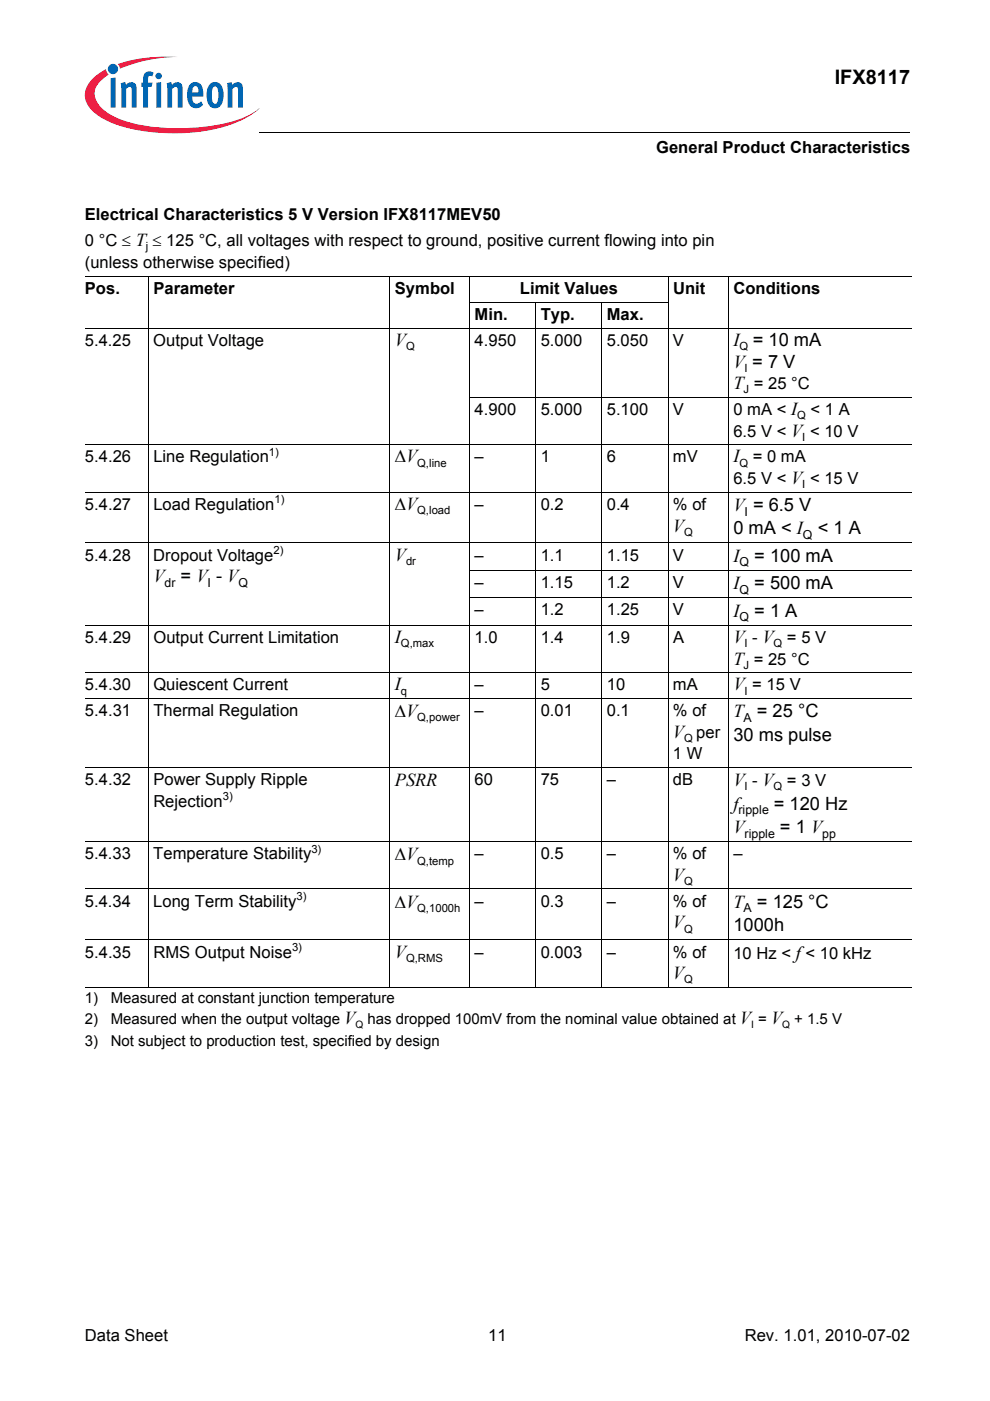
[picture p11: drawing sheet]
<svg xmlns="http://www.w3.org/2000/svg" width="210mm" height="297mm" viewBox="0 0 210 297" stroke-linecap="round" stroke-linejoin="round" font-family="sans-serif">
<defs><g id="words">
<text font-size="4.2" x="177" y="17.8">IFX8117</text>
<g font-size="3.9">
<text x="83.7" y="73.3">V</text>
<text x="155.5" y="77.9">V = 7 V</text>
<text x="155.5" y="73.3">I = 10 mA</text>
<text x="155.5" y="82.5">T = 25 °C</text>
<text x="83.7" y="98">ΔV</text>
<text x="155.5" y="98">I = 0 mA</text>
<text x="83.7" y="108.1">ΔV</text>
<text x="142.7" y="112.7">V</text>
<text x="155.5" y="108.3">V = 6.5 V</text>
<text x="155.5" y="113.3">0 mA &lt; I</text>
<text x="173.4" y="113.3">&lt; 1 A</text>
<text x="83.7" y="118.9">V</text>
<text x="155.5" y="119.1">I</text>
<text x="159.9" y="119.1">= 100 mA</text>
<text x="32.5" y="123.4">V</text>
<text x="38.3" y="123.4">= V - V</text>
<text x="155.5" y="124.9">I</text>
<text x="159.9" y="124.9">= 500 mA</text>
<text x="155.5" y="130.7">I</text>
<text x="159.9" y="130.7">= 1 A</text>
<text x="83.7" y="136.3">I</text>
<text x="155.5" y="136.3">V - V = 5 V</text>
<text x="155.5" y="140.9">T = 25 °C</text>
<text x="83.7" y="146.4">I</text>
<text x="155.5" y="146.4">V = 15 V</text>
<text x="83.7" y="152.1">ΔV</text>
<text x="155.5" y="152.1">T = 25 °C</text>
<text x="142.7" y="156.4">V per</text>
<text x="155.5" y="157">30 ms pulse</text>
<text x="83.7" y="166.7">PSRR</text>
<text x="155.5" y="166.7">V - V = 3 V</text>
<text x="155.5" y="171.7">f</text>
<text x="164.1" y="171.7">= 120 Hz</text>
<text x="155.5" y="176.6">V</text>
<text x="165.4" y="176.6">= 1 V</text>
<text x="83.7" y="182.4">ΔV</text>
<text x="142.7" y="186.8">V</text>
<text x="83.7" y="192.5">ΔV</text>
<text x="142.7" y="196.8">V</text>
<text x="155.5" y="192.5">T = 125 °C</text>
<text x="155.5" y="197.4">1000h</text>
<text x="83.7" y="203">V</text>
<text x="142.7" y="207.6">V</text>
<text x="73" y="217.1">V</text>
<text x="156.9" y="217.1">V</text>
<text x="163.5" y="217.1">V</text>
</g>
<g font-size="3.5">
<text x="139.1" y="32.5">General Product Characteristics</text>
<text x="18" y="46.5">Electrical Characteristics 5 V Version IFX8117MEV50</text>
<text x="18" y="52.2">0 °C ≤ T ≤ 125 °C, all voltages with respect to ground, positive current flowing into pin</text>
<text x="18" y="56.8">(unless otherwise specified)</text>
<text x="18" y="62.4">Pos.</text>
<text x="32.5" y="62.4">Parameter</text>
<text x="83.7" y="62.4">Symbol</text>
<text x="110.2" y="62.4">Limit Values</text>
<text x="142.7" y="62.4">Unit</text>
<text x="155.5" y="62.4">Conditions</text>
<text x="100.6" y="67.9">Min.</text>
<text x="114.6" y="67.9">Typ.</text>
<text x="128.7" y="67.9">Max.</text>
<text x="18" y="73.3">5.4.25</text>
<text x="32.5" y="73.3">Output Voltage</text>
<text x="100.6" y="73.3">4.950</text>
<text x="114.6" y="73.3">5.000</text>
<text x="128.7" y="73.3">5.050</text>
<text x="142.7" y="73.3">V</text>
<text x="100.6" y="88">4.900</text>
<text x="114.6" y="88">5.000</text>
<text x="128.7" y="88">5.100</text>
<text x="142.7" y="88">V</text>
<text x="155.5" y="88">0 mA &lt; I &lt; 1 A</text>
<text x="155.5" y="92.6">6.5 V &lt; V &lt; 10 V</text>
<text x="18" y="98">5.4.26</text>
<text x="32.5" y="98">Line Regulation</text>
<text x="100.6" y="98">–</text>
<text x="114.6" y="98">1</text>
<text x="128.6" y="98">6</text>
<text x="142.7" y="98">mV</text>
<text x="155.5" y="102.6">6.5 V &lt; V &lt; 15 V</text>
<text x="18" y="108.1">5.4.27</text>
<text x="32.5" y="108.1">Load Regulation</text>
<text x="100.6" y="108.1">–</text>
<text x="114.6" y="108.1">0.2</text>
<text x="128.6" y="108.1">0.4</text>
<text x="142.7" y="108.1">% of</text>
<text x="18" y="118.9">5.4.28</text>
<text x="32.5" y="118.9">Dropout Voltage</text>
<text x="100.6" y="118.9">–</text>
<text x="114.6" y="118.9">1.1</text>
<text x="128.6" y="118.9">1.15</text>
<text x="142.7" y="118.9">V</text>
<text x="100.6" y="124.7">–</text>
<text x="114.6" y="124.7">1.15</text>
<text x="128.6" y="124.7">1.2</text>
<text x="142.7" y="124.7">V</text>
<text x="100.6" y="130.5">–</text>
<text x="114.6" y="130.5">1.2</text>
<text x="128.6" y="130.5">1.25</text>
<text x="142.7" y="130.5">V</text>
<text x="18" y="136.3">5.4.29</text>
<text x="32.5" y="136.3">Output Current Limitation</text>
<text x="100.6" y="136.3">1.0</text>
<text x="114.6" y="136.3">1.4</text>
<text x="128.7" y="136.3">1.9</text>
<text x="142.7" y="136.3">A</text>
<text x="18" y="146.4">5.4.30</text>
<text x="32.5" y="146.4">Quiescent Current</text>
<text x="100.6" y="146.4">–</text>
<text x="114.6" y="146.4">5</text>
<text x="128.6" y="146.4">10</text>
<text x="142.7" y="146.4">mA</text>
<text x="18" y="151.8">5.4.31</text>
<text x="32.5" y="151.8">Thermal Regulation</text>
<text x="100.6" y="151.8">–</text>
<text x="114.6" y="151.8">0.01</text>
<text x="128.6" y="151.8">0.1</text>
<text x="142.7" y="151.8">% of</text>
<text x="142.7" y="161">1 W</text>
<text x="18" y="166.5">5.4.32</text>
<text x="32.5" y="166.5">Power Supply Ripple</text>
<text x="100.6" y="166.5">60</text>
<text x="114.6" y="166.5">75</text>
<text x="128.6" y="166.5">–</text>
<text x="142.7" y="166.5">dB</text>
<text x="32.5" y="171.1">Rejection</text>
<text x="18" y="182.2">5.4.33</text>
<text x="32.5" y="182.2">Temperature Stability</text>
<text x="100.6" y="182.2">–</text>
<text x="114.6" y="182.2">0.5</text>
<text x="128.6" y="182.2">–</text>
<text x="142.7" y="182.2">% of</text>
<text x="155.5" y="182.2">–</text>
<text x="18" y="192.2">5.4.34</text>
<text x="32.5" y="192.2">Long Term Stability</text>
<text x="100.6" y="192.2">–</text>
<text x="114.6" y="192.2">0.3</text>
<text x="128.6" y="192.2">–</text>
<text x="142.7" y="192.2">% of</text>
<text x="18" y="203">5.4.35</text>
<text x="32.5" y="203">RMS Output Noise</text>
<text x="100.6" y="203">–</text>
<text x="114.6" y="203">0.003</text>
<text x="128.6" y="203">–</text>
<text x="142.7" y="203">% of</text>
<text x="155.5" y="203.2">10 Hz &lt; f&lt; 10 kHz</text>
<text x="18" y="284.4">Data Sheet</text>
<text x="103.5" y="284.4">11</text>
<text x="157.9" y="284.4">Rev. 1.01, 2010-07-02</text>
</g>
<g font-size="3.2">
<text x="18" y="212.6">1)</text>
<text x="23.5" y="212.6">Measured at constant junction temperature</text>
<text x="18" y="217.1">2)</text>
<text x="18" y="221.7">3)</text>
<text x="23.5" y="217.1">Measured when the output voltage</text>
<text x="23.5" y="221.7">Not subject to production test, specified by design</text>
<text x="77.9" y="217.1">has dropped 100mV from the nominal value obtained at</text>
<text x="160.7" y="217.1">=</text>
<text x="168.4" y="217.1">+ 1.5 V</text>
</g>
<g font-size="2.6">
<text x="157.9" y="109.3">I</text>
<text x="170.2" y="114.2">Q</text>
<text x="34.9" y="124.4">dr</text>
<text x="44" y="124.4">I</text>
<text x="50.6" y="124.4">Q</text>
<text x="156.8" y="120.1">Q</text>
<text x="156.8" y="125.9">Q</text>
<text x="156.8" y="131.7">Q</text>
<text x="157.6" y="153.1">A</text>
<text x="156.6" y="172.6">ripple</text>
<text x="157.9" y="177.6">ripple</text>
<text x="174.3" y="177.6">pp</text>
<text x="157.6" y="193.4">A</text>
</g>
<g font-size="2.4">
<text x="30.9" y="53.1">j</text>
<text x="86.1" y="74.2">Q</text>
<text x="156.8" y="74.2">Q</text>
<text x="157.6" y="83.4">J</text>
<text x="157.9" y="78.8">I</text>
<text x="169" y="88.9">Q</text>
<text x="170.1" y="93.5">I</text>
<text x="57" y="96.6">1)</text>
<text x="88.5" y="98.9">Q,line</text>
<text x="156.8" y="98.9">Q</text>
<text x="58.2" y="106.7">1)</text>
<text x="170.1" y="103.5">I</text>
<text x="88.5" y="109">Q,load</text>
<text x="145.1" y="113.6">Q</text>
<text x="58" y="117.5">2)</text>
<text x="86.1" y="119.7">dr</text>
<text x="85" y="137.2">Q,max</text>
<text x="157.9" y="137.2">I</text>
<text x="164" y="137.2">Q</text>
<text x="157.6" y="141.8">J</text>
<text x="85" y="147.3">q</text>
<text x="157.9" y="147.3">I</text>
<text x="88.5" y="153">Q,power</text>
<text x="145.1" y="157.3">Q</text>
<text x="157.9" y="167.6">I</text>
<text x="164" y="167.6">Q</text>
<text x="47.2" y="169.7">3)</text>
<text x="66" y="180.8">3)</text>
<text x="88.5" y="183.3">Q,temp</text>
<text x="62.9" y="190.8">3)</text>
<text x="145.1" y="187.7">Q</text>
<text x="88.5" y="193.4">Q,1000h</text>
<text x="145.1" y="197.7">Q</text>
<text x="61.9" y="201.6">3)</text>
<text x="86.1" y="203.9">Q,RMS</text>
<text x="145.1" y="208.5">Q</text>
</g>
<g font-size="2.2">
<text x="75.4" y="217.9">Q</text>
<text x="159.3" y="217.9">I</text>
<text x="165.8" y="217.9">Q</text>
</g>
</g></defs>
<circle cx="24" cy="14.6" r="1.09" fill="#0166b3"/>
<g fill="#ed1a40">
<path d="M25 13.6l.8-.3a32.5 32.5 0 0 1 12-1.2 31.8 31.8 0 0 0-11.7 2.2l-.7 .3z"/>
<path d="M19.4 16.9a11.2 11.2 0 0 1 3.1-2.2l.1 .6 .5 .5a5 5 0 0 0-3 4.3 6 6 0 0 0 3.4 4.2 31.6 31.6 0 0 0 15.9 2.9 31.7 31.7 0 0 0 14-3.1l1.6-1.2a17.5 17.5 0 0 1-8.9 4.4 41.1 41.1 0 0 1-22.7-1.4 9.4 9.4 0 0 1-5.1-4.1 4.3 4.3 0 0 1 1.1-4.9z"/>
</g>
<g fill="#0166b3">
<path d="M23.5 16.6l1-.2v6.4h-1z"/>
<path d="M25.6 17.6l.9-.2 .2 .6a1.22 1.22 0 0 1 1.4-.6 1.22 1.22 0 0 1 .9 1.4v4h-1.1v-4.1a.42 .42 0 0 0-.6-.2l-.6 .4v3.9h-1z"/>
<path d="M30.8 15.4l.8-.3 .8 .2 .2 .1-.3 .8-.2-.1a.47 .47 0 0 0-.7 .3v1.1h.9l-.1 .9h-.8v4.4h-1.1v-4.4h-.3v-.9h.3v-.7a1.77 1.77 0 0 1 .5-1.4z"/>
<path d="M35.3 17.6l1-.2 .1 .6a1.22 1.22 0 0 1 1.5-.6 1.22 1.22 0 0 1 .8 1.4v4h-1l-.1-4.1a.41 .41 0 0 0-.6-.2l-.5 .4v3.9h-1z"/>
<path d="M48.1 17.6l1-.2 .1 .6a1.22 1.22 0 0 1 1.5-.6 1.22 1.22 0 0 1 .8 1.4v4h-1l-.1-4.1a.41 .41 0 0 0-.6-.2l-.5 .4v3.9h-1z"/>
<path d="M33 16.1a.68 .68 0 0 1 1.3 0 .68 .68 0 0 1-1.3 0zM33.1 17.6l1.1-.2v5.4h-1.1z"/>
<path d="M40.4 17.8a1.59 1.59 0 0 1 1.8-.2 1.59 1.59 0 0 1 .8 1.5l.1 1.4h-2.3a1.09 1.09 0 0 0 .2 1.1 1.09 1.09 0 0 0 1.2 .3l.4-.4 .4 .7a1.88 1.88 0 0 1-2.1 .6 1.88 1.88 0 0 1-1.2-1.9v-1.7l.3-.8zM41 18.5l-.2 1.1h1.3l-.1-.7a.58 .58 0 0 0-.3-.6 .58 .58 0 0 0-.7 .2z"/>
<path d="M44.6 17.7a1.76 1.76 0 0 1 2 0 1.76 1.76 0 0 1 .8 1.7v1.3a1.96 1.96 0 0 1-2.4 2.2 2.94 2.94 0 0 1-1.2-3.3 2.79 2.79 0 0 1 .8-1.9zM45.2 18.5a4.3 4.3 0 0 0 .1 3.4l.3 .1a1.54 1.54 0 0 0 .7-1.9v-.4a1.19 1.19 0 0 0-.7-1.4z"/>
</g>
<path d="M55 28v.1z" fill="#000"/>
<path d="M55 28h137.9" fill="none" stroke="#000" stroke-width=".21"/>
<path d="M18 29h46v5h-46z" fill="#fff"/>
<g fill="none" stroke="#000" stroke-width=".21">
<path d="M18 58.7h175.2M31.5 58.6v150.7M82.7 58.6v150.7M99.6 58.6v150.7M141.6 58.6v150.7M154.4 58.6v150.7M18 69.6h175.2M99.5 64.1h42.2M113.6 64.1v145.2M127.6 64.1v145.2M18 94.3h175.2M99.5 84.2h93.7"/>
<path d="M18 104.3h175.2M18 115.1h175.2M18 132.6h175.2M99.5 120.9h93.7M99.5 126.8h93.7M18 142.6h175.2M18 148.1h175.2M18 162.7h175.2M18 178.4h175.2M18 188.5h175.2M18 199.3h175.2M18 209.3h175.2"/>
</g>
<use href="#words"/>
</svg>
